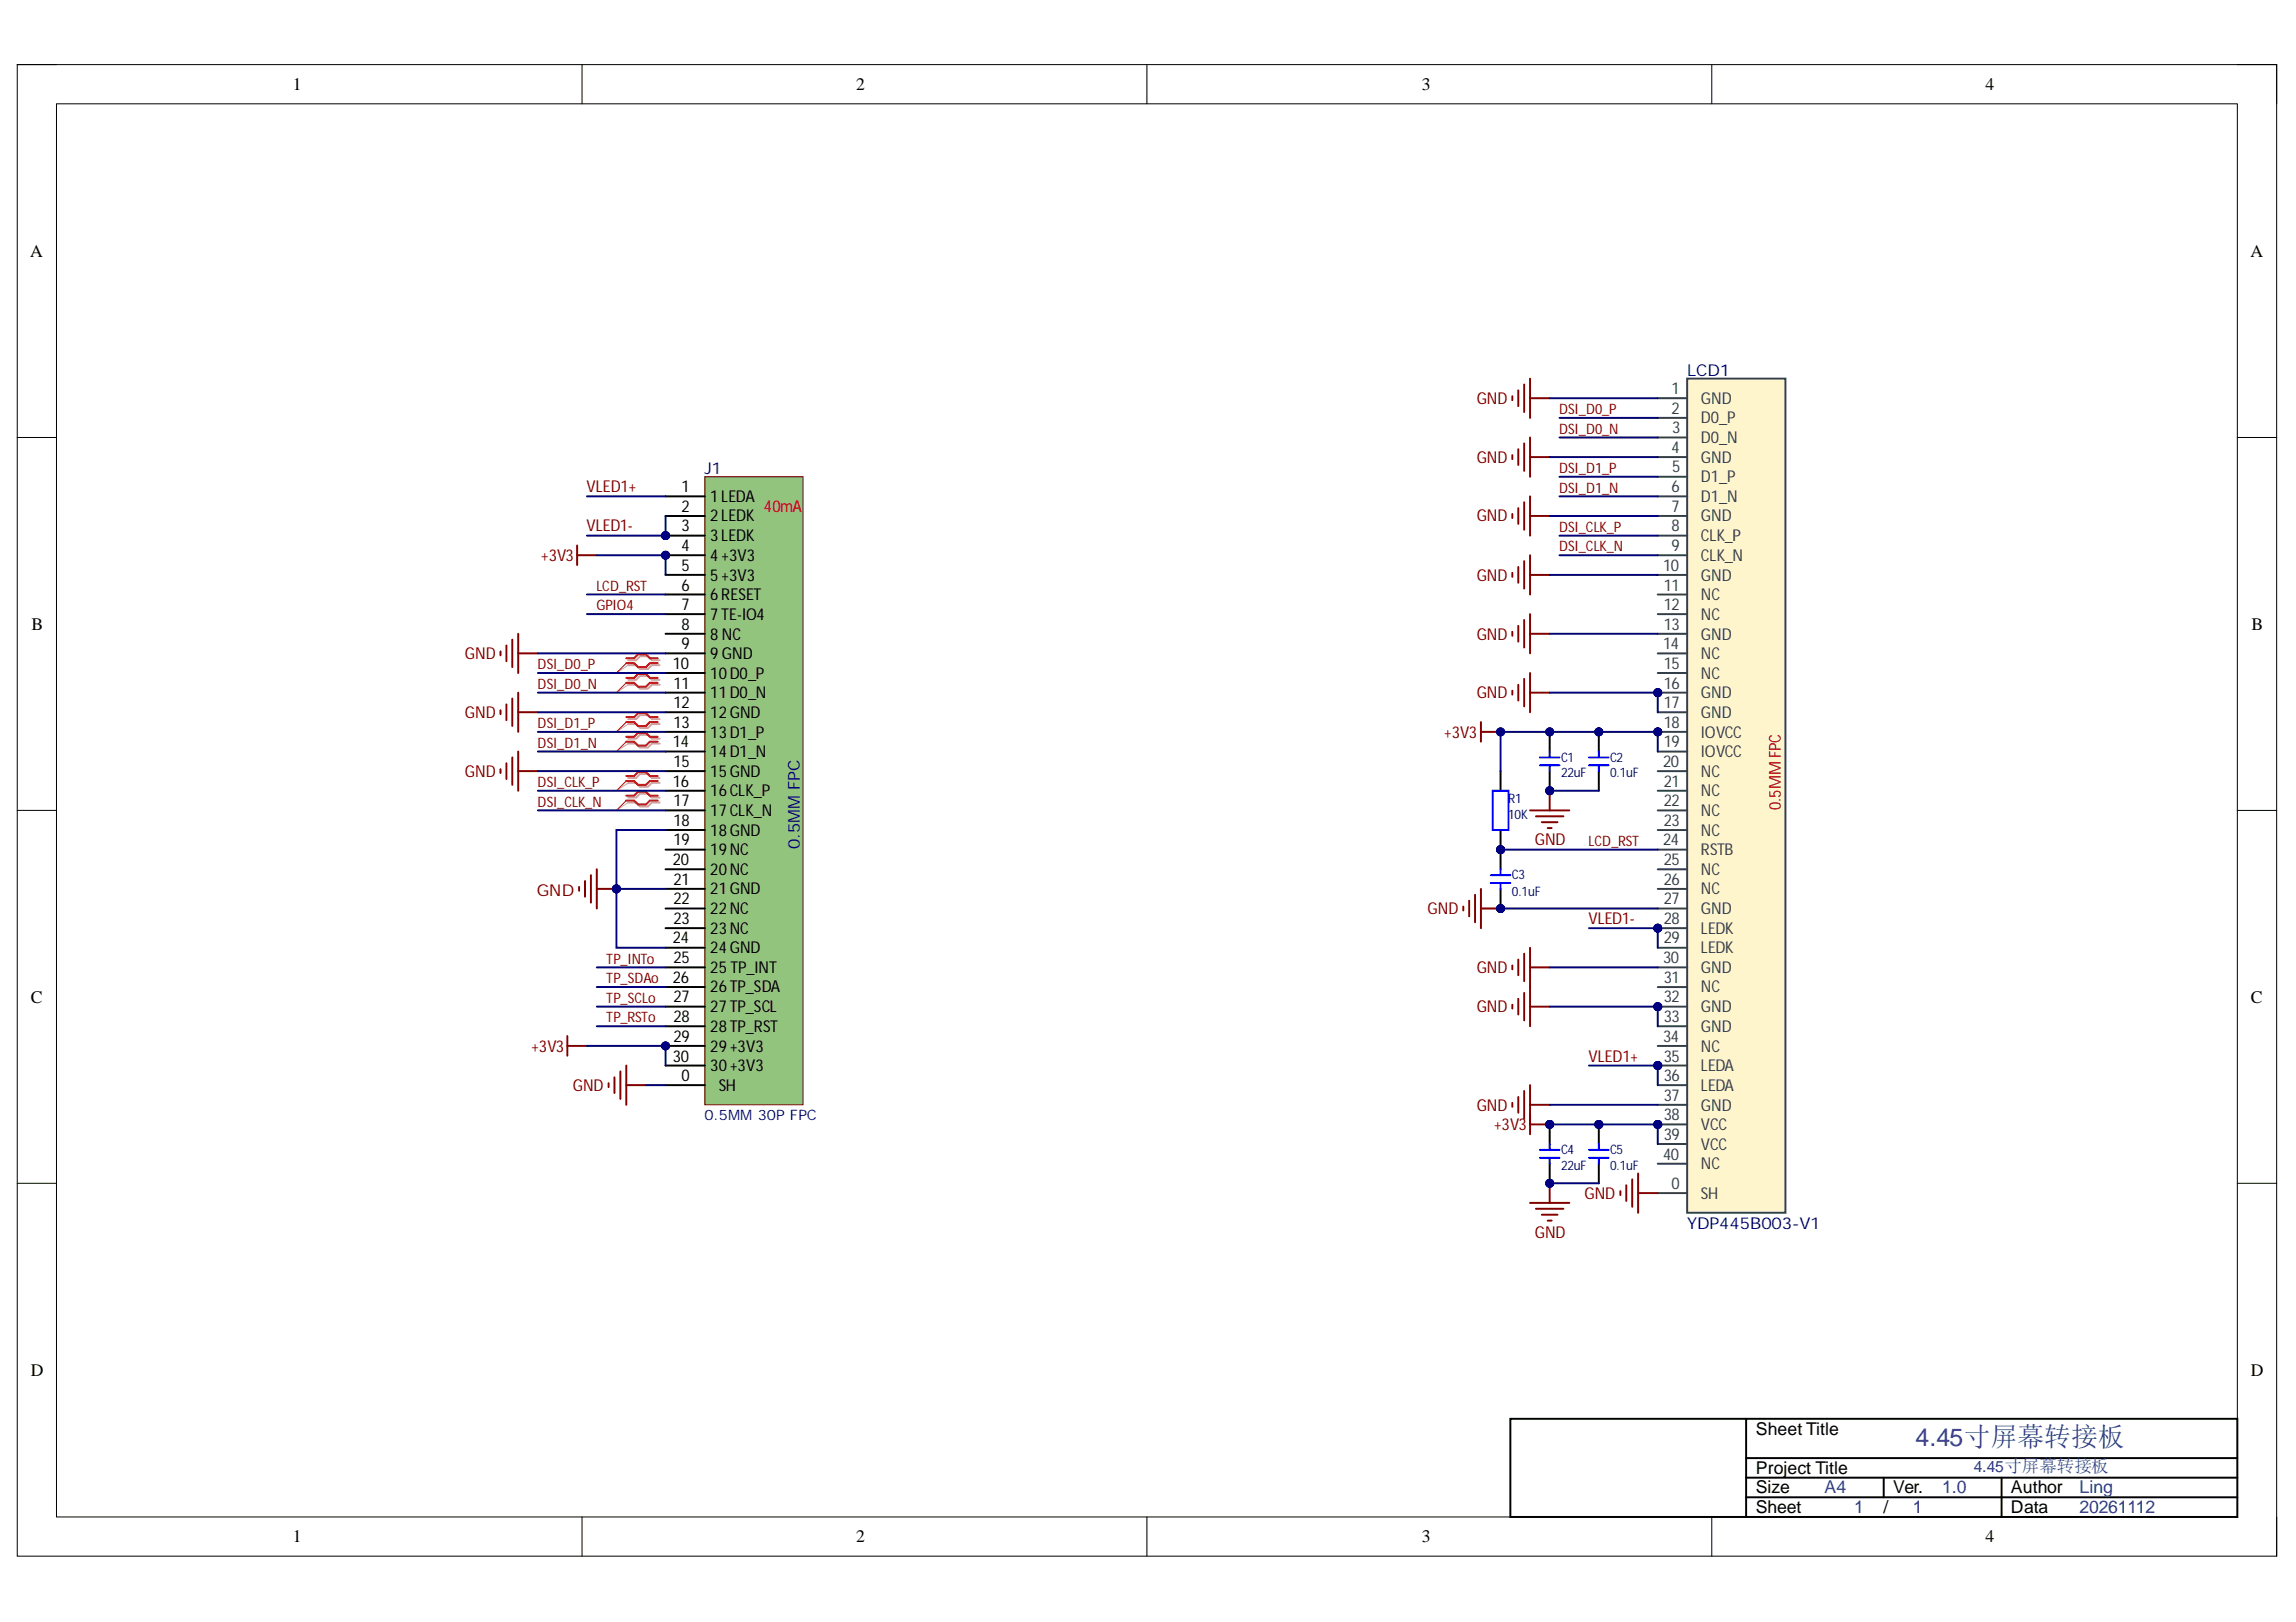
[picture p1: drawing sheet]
<svg xmlns="http://www.w3.org/2000/svg" width="297mm" height="210mm" viewBox="0 0 297 210" stroke-linecap="round" stroke-linejoin="round" font-family="sans-serif">
<defs><g id="words">
<text font-size="3.2" fill="#0b5394" x="247.8" y="187.2">4.45寸屏幕转接板</text>
<g font-size="2.3">
<text x="37.9" y="11.7">1</text>
<text x="110.7" y="11.7">2</text>
<text x="183.9" y="11.7">3</text>
<text x="256.9" y="11.7">4</text>
<text x="3.9" y="33.3">A</text>
<text x="291.1" y="33.3">A</text>
<text x="4.1" y="81.5">B</text>
<text x="291.3" y="81.5">B</text>
<text x="4" y="129.8">C</text>
<text x="291.2" y="129.8">C</text>
<text x="4" y="178">D</text>
<text x="291.2" y="178">D</text>
<text x="227.2" y="185.7">Sheet Title</text>
<text x="227.2" y="190.7">Project Title</text>
<text x="227.2" y="193.3">Size</text>
<text x="227.2" y="195.8">Sheet</text>
<text x="243.7" y="195.8">/</text>
<text x="244.9" y="193.3">Ver.</text>
<text x="260.2" y="193.3">Author</text>
<text x="260.2" y="195.8">Data</text>
<text x="37.9" y="199.6">1</text>
<text x="110.7" y="199.6">2</text>
<text x="183.9" y="199.6">3</text>
<text x="256.9" y="199.6">4</text>
</g>
<g font-size="2.3" fill="#0b5394">
<text x="236.1" y="193.3">A4</text>
<text x="239.9" y="195.8">1</text>
<text x="247.5" y="195.8">1</text>
<text x="251.3" y="193.3">1.0</text>
<text x="269" y="195.8">20261112</text>
<text x="269" y="193.3">Ling</text>
</g>
<g font-size="2.1" fill="#800000">
<text x="191" y="52.3">GND</text>
<text x="191" y="59.9">GND</text>
<text x="75.9" y="63.7">VLED1+</text>
<text x="75.9" y="68.7">VLED1-</text>
<text x="191" y="67.5">GND</text>
<text x="70" y="72.5">+3V3</text>
<text x="191" y="75.2">GND</text>
<text x="191" y="82.8">GND</text>
<text x="60.2" y="85.3">GND</text>
<text x="60.2" y="92.9">GND</text>
<text x="186.8" y="95.5">+3V3</text>
<text x="191" y="90.4">GND</text>
<text x="60.2" y="100.5">GND</text>
<text x="198.6" y="109.4">GND</text>
<text x="69.5" y="115.9">GND</text>
<text x="184.7" y="118.3">GND</text>
<text x="205.5" y="119.5">VLED1-</text>
<text x="191" y="125.9">GND</text>
<text x="191" y="131">GND</text>
<text x="68.7" y="136.1">+3V3</text>
<text x="205.5" y="137.4">VLED1+</text>
<text x="74.1" y="141.2">GND</text>
<text x="191" y="143.7">GND</text>
<text x="193.2" y="146.3">+3V3</text>
<text x="205" y="155.1">GND</text>
<text x="198.6" y="160.2">GND</text>
</g>
<g font-size="2.1" fill="#333f48">
<text x="216.3" y="51">1</text>
<text x="216.3" y="53.5">2</text>
<text x="220.1" y="52.3">GND</text>
<text x="216.3" y="58.6">4</text>
<text x="216.3" y="56.1">3</text>
<text x="220.1" y="54.8">D0_P</text>
<text x="220.1" y="57.3">D0_N</text>
<text x="220.1" y="59.9">GND</text>
<text x="216.3" y="63.7">6</text>
<text x="216.3" y="61.1">5</text>
<text x="220.1" y="62.4">D1_P</text>
<text x="220.1" y="64.9">D1_N</text>
<text x="216.3" y="66.2">7</text>
<text x="216.3" y="68.7">8</text>
<text x="216.3" y="71.3">9</text>
<text x="220.1" y="67.5">GND</text>
<text x="220.1" y="70">CLK_P</text>
<text x="215.2" y="73.9">10</text>
<text x="215.2" y="76.4">11</text>
<text x="220.1" y="72.5">CLK_N</text>
<text x="220.1" y="75.2">GND</text>
<text x="220.1" y="77.7">NC</text>
<text x="215.2" y="79">12</text>
<text x="215.2" y="81.5">13</text>
<text x="220.1" y="80.2">NC</text>
<text x="220.1" y="82.8">GND</text>
<text x="215.2" y="84">14</text>
<text x="215.2" y="86.6">15</text>
<text x="215.2" y="89.1">16</text>
<text x="220.1" y="85.3">NC</text>
<text x="220.1" y="87.8">NC</text>
<text x="215.2" y="91.6">17</text>
<text x="215.2" y="94.2">18</text>
<text x="220.1" y="90.4">GND</text>
<text x="220.1" y="92.9">GND</text>
<text x="220.1" y="95.5">IOVCC</text>
<text x="215.2" y="99.3">20</text>
<text x="215.2" y="96.7">19</text>
<text x="215.2" y="101.8">21</text>
<text x="220.1" y="98">IOVCC</text>
<text x="220.1" y="100.5">NC</text>
<text x="215.2" y="104.3">22</text>
<text x="215.2" y="106.9">23</text>
<text x="220.1" y="103.1">NC</text>
<text x="220.1" y="105.6">NC</text>
<text x="215.2" y="109.4">24</text>
<text x="215.2" y="111.9">25</text>
<text x="220.1" y="108.1">NC</text>
<text x="220.1" y="110.7">RSTB</text>
<text x="220.1" y="113.2">NC</text>
<text x="215.2" y="114.5">26</text>
<text x="215.2" y="117">27</text>
<text x="215.2" y="119.5">28</text>
<text x="220.1" y="115.7">NC</text>
<text x="220.1" y="118.3">GND</text>
<text x="215.2" y="124.6">30</text>
<text x="215.2" y="122.1">29</text>
<text x="220.1" y="120.8">LEDK</text>
<text x="220.1" y="123.4">LEDK</text>
<text x="220.1" y="125.9">GND</text>
<text x="215.2" y="127.2">31</text>
<text x="215.2" y="129.7">32</text>
<text x="220.1" y="128.4">NC</text>
<text x="220.1" y="131">GND</text>
<text x="215.2" y="134.8">34</text>
<text x="215.2" y="132.2">33</text>
<text x="215.2" y="137.4">35</text>
<text x="220.1" y="133.6">GND</text>
<text x="220.1" y="136.1">NC</text>
<text x="215.2" y="139.9">36</text>
<text x="215.2" y="142.5">37</text>
<text x="220.1" y="138.7">LEDA</text>
<text x="220.1" y="141.2">LEDA</text>
<text x="220.1" y="143.7">GND</text>
<text x="215.2" y="145">38</text>
<text x="215.2" y="147.5">39</text>
<text x="220.1" y="146.3">VCC</text>
<text x="220.1" y="148.8">VCC</text>
<text x="215.2" y="150.1">40</text>
<text x="216.3" y="153.9">0</text>
<text x="220.1" y="155.1">SH</text>
<text x="220.1" y="151.3">NC</text>
</g>
<g font-size="2.1" fill="#000080">
<text x="218.3" y="48.6">LCD1</text>
<text x="91.1" y="61.3">J1</text>
<text x="103.5" y="109.9" transform="rotate(-90 103.5 109.9)">0.5MM FPC</text>
<text x="218.3" y="159">YDP445B003-V1</text>
</g>
<g font-size="2.1">
<text x="88.2" y="63.7">1</text>
<text x="91.9" y="64.9">1 LEDA</text>
<text x="88.2" y="66.2">2</text>
<text x="88.2" y="68.7">3</text>
<text x="88.2" y="71.3">4</text>
<text x="91.9" y="67.5">2LEDK</text>
<text x="91.9" y="70">3LEDK</text>
<text x="88.2" y="73.9">5</text>
<text x="88.2" y="76.4">6</text>
<text x="91.9" y="72.5">4+3V3</text>
<text x="91.9" y="75.2">5+3V3</text>
<text x="91.9" y="77.7">6RESET</text>
<text x="88.2" y="79">7</text>
<text x="88.2" y="81.5">8</text>
<text x="91.9" y="80.2">7TE-IO4</text>
<text x="91.9" y="82.8">8NC</text>
<text x="87.1" y="86.6">10</text>
<text x="87.1" y="89.1">11</text>
<text x="88.2" y="84">9</text>
<text x="91.9" y="85.3">9GND</text>
<text x="91.9" y="87.8">10D0_P</text>
<text x="87.1" y="91.6">12</text>
<text x="87.1" y="94.2">13</text>
<text x="91.9" y="90.4">11 D0_N</text>
<text x="91.9" y="92.9">12GND</text>
<text x="91.9" y="95.5">13D1_P</text>
<text x="87.1" y="96.7">14</text>
<text x="87.1" y="101.8">16</text>
<text x="87.1" y="99.3">15</text>
<text x="91.9" y="98">14D1_N</text>
<text x="91.9" y="100.5">15GND</text>
<text x="87.1" y="104.3">17</text>
<text x="87.1" y="106.9">18</text>
<text x="91.9" y="103.1">16CLK_P</text>
<text x="91.9" y="105.6">17CLK_N</text>
<text x="87.1" y="111.9">20</text>
<text x="87.1" y="109.4">19</text>
<text x="91.9" y="108.1">18GND</text>
<text x="91.9" y="110.7">19NC</text>
<text x="91.9" y="113.2">20NC</text>
<text x="87.1" y="114.5">21</text>
<text x="87.1" y="117">22</text>
<text x="87.1" y="119.5">23</text>
<text x="91.9" y="115.7">21 GND</text>
<text x="91.9" y="118.3">22NC</text>
<text x="87.1" y="122.1">24</text>
<text x="87.1" y="124.6">25</text>
<text x="91.9" y="120.8">23NC</text>
<text x="91.9" y="123.4">24GND</text>
<text x="91.9" y="125.9">25TP_INT</text>
<text x="87.1" y="127.2">26</text>
<text x="87.1" y="129.7">27</text>
<text x="91.9" y="128.4">26TP_SDA</text>
<text x="91.9" y="131">27TP_SCL</text>
<text x="87.1" y="137.4">30</text>
<text x="87.1" y="132.2">28</text>
<text x="87.1" y="134.8">29</text>
<text x="91.9" y="133.6">28TP_RST</text>
<text x="91.9" y="136.1">29+3V3</text>
<text x="88.2" y="139.9">0</text>
<text x="91.9" y="138.7">30+3V3</text>
<text x="93" y="141.2">SH</text>
</g>
<g font-size="2.1" fill="#f00">
<text x="98.8" y="66.2">40mA</text>
<text x="230.4" y="104.8" transform="rotate(-90 230.4 104.8)">0.5MMFPC</text>
</g>
<text font-size="2" fill="#0b5394" x="255.3" y="190.5">4.45寸屏幕转接板</text>
<g font-size="1.9" fill="#800000">
<text x="201.7" y="53.6">DSI_D0_P</text>
<text x="201.7" y="56.1">DSI_D0_N</text>
<text x="201.7" y="63.7">DSI_D1_N</text>
<text x="201.7" y="61.2">DSI_D1_P</text>
<text x="201.7" y="68.8">DSI_CLK_P</text>
<text x="201.7" y="71.4">DSI_CLK_N</text>
<text x="77.2" y="76.4">LCD_RST</text>
<text x="77.2" y="79">GPIO4</text>
<text x="69.5" y="86.6">DSI_D0_P</text>
<text x="69.5" y="89.1">DSI_D0_N</text>
<text x="69.5" y="94.3">DSI_D1_P</text>
<text x="69.5" y="96.8">DSI_D1_N</text>
<text x="69.5" y="101.9">DSI_CLK_P</text>
<text x="69.5" y="104.4">DSI_CLK_N</text>
<text x="205.5" y="109.5">LCD_RST</text>
<text x="78.4" y="124.7">TP_INTo</text>
<text x="78.4" y="127.2">TP_SDAo</text>
<text x="78.4" y="129.8">TP_SCLo</text>
<text x="78.4" y="132.3">TP_RSTo</text>
</g>
<text font-size="1.9" fill="#000080" x="91.1" y="144.9">0.5MM 30P FPC</text>
<g font-size="1.7" fill="#000080">
<text x="202" y="98.6">C1</text>
<text x="202" y="100.6">22uF</text>
<text x="208.3" y="98.6">C2</text>
<text x="208.3" y="100.6">0.1uF</text>
<text x="195.1" y="103.9">R1</text>
<text x="195.1" y="105.9">10K</text>
<text x="195.6" y="113.8">C3</text>
<text x="195.6" y="115.9">0.1uF</text>
<text x="202" y="149.4">C4</text>
<text x="208.3" y="149.4">C5</text>
<text x="202" y="151.4">22uF</text>
<text x="208.3" y="151.4">0.1uF</text>
</g>
</g></defs>
<path d="M2.2 8.4h292.3v193h-292.3z" fill="none" stroke="#000" stroke-width=".13"/>
<path d="M7.3 13.4h282.1v182.9h-282.1z" fill-rule="evenodd" fill="#fff"/>
<g fill="none" stroke="#000" stroke-width=".13">
<path d="M2.2 8.4h5.1M7.3 13.4h282.1v182.9h-282.1zM75.3 8.4v5M148.4 8.4v5M221.5 8.4v5M289.4 8.4h5.1v5M2.2 56.6h5.1M289.4 56.6h5.1M2.2 104.9h5.1M289.4 104.9h5.1M2.2 153.1h5.1M289.4 153.1h5.1"/>
<path d="M75.3 196.3v5.1M148.4 196.3v5.1M221.5 196.3v5.1M294.5 196.3v5.1"/>
</g>
<path d="M195.4 183.6h94v12.7h-94z" fill-rule="evenodd" fill="#fff"/>
<path d="M195.4 183.6h94v12.7h-94zM225.9 188.7h63.5M225.9 191.2h63.5M225.9 193.8h63.5M225.9 183.6v12.7M243.7 191.2v2.6M258.9 191.2v5.1" fill="none" stroke="#000" stroke-width=".25"/>
<g fill="none" stroke="#800000" stroke-width=".25">
<path d="M64.8 84.3v.5M64.8 91.9v.5M65.5 83.5v2.1M65.5 91.2v2M66.3 82.8v3.5M66.3 90.4v3.6M67 82v5.1M67 89.6v5.1M67 92.2h2.6M67 84.6h2.6M74.9 114.8v.5M75.7 114v2"/>
<path d="M76.4 113.3v3.5M77.2 112.5v5.1M77.2 115h2.5"/>
</g>
<path d="M81.3 85.4h1l.5-.5h1l.5 .5h1M81.3 86.1h1l.5 .5h1l.5-.5h1M81.3 88h1l.5-.5h1l.5 .5h1M81.3 88.6h1l.5 .5h1l.5-.5h1M81.3 93.1h1l.5-.5h1l.5 .5h1M81.3 93.7h1l.5 .5h1l.5-.5h1M81.3 95.6h1l.5-.5h1l.5 .5h1M81.3 96.2h1l.5 .5h1l.5-.5h1M81.3 100.7h1l.5-.5h1l.5 .5h1M81.3 101.3h1l.5 .5h1l.5-.5h1M81.3 103.2h1l.5-.5h1l.5 .5h1M81.3 103.9h1l.5 .5h1l.5-.5h1" fill="none" stroke="#d0a3a3" stroke-width=".25"/>
<path d="M81.3 86.1l-1.6 1M81.3 88.6l-1.6 1M81.3 93.7l-1.6 1M81.3 96.2l-1.6 1.1M81.3 101.3l-1.6 1M81.3 103.9l-1.6 1" fill="none" stroke="#d0a3a3" stroke-width=".13"/>
<path d="M81 85.2h1l.5-.5h1.1l.5 .5h1M81 85.8h1l.5 .5h1.1l.5-.5h1M81 87.7h1l.5-.5h1.1l.5 .5h1M81 88.4h1l.5 .5h1.1l.5-.5h1M81 92.8h1l.5-.5h1.1l.5 .5h1M81 93.4h1l.5 .6h1.1l.5-.6h1M81 95.3h1l.5-.5h1.1l.5 .5h1M81 96h1l.5 .5h1.1l.5-.5h1M81 100.4h1l.5-.5h1.1l.5 .5h1M81 101.1h1l.5 .5h1.1l.5-.5h1M81 103h1l.5-.5h1.1l.5 .5h1M81 103.6h1l.5 .5h1.1l.5-.5h1" fill="none" stroke="#f00" stroke-width=".25"/>
<path d="M81 85.8l-1.3 1.3M81 88.4l-1.3 1.2M81 93.4l-1.3 1.3M81 96l-1.3 1.3M81 101.1l-1.3 1.2M81 103.6l-1.3 1.3" fill="none" stroke="#f00" stroke-width=".13"/>
<circle cx="79.7" cy="115" r=".51" fill="#000080"/>
<circle cx="79.7" cy="115" r=".51" fill="none" stroke="#000080" stroke-width=".13"/>
<g fill="none" stroke="#800000" stroke-width=".25">
<path d="M74.7 70.6v2.5M74.7 71.9h2.5M64.8 99.5v.5M65.5 98.8v2M66.3 98v3.6M67 97.3v5M67 99.8h2.6M73.4 134.1v2.5M73.4 135.4h2.5M79.5 139.4v2M80.3 138.7v3.5M81 137.9v5.1"/>
<path d="M78.7 140.2v.5M81 140.4h2.6"/>
</g>
<circle cx="86.1" cy="69.3" r=".51" fill="#000080"/>
<circle cx="86.1" cy="69.3" r=".51" fill="none" stroke="#000080" stroke-width=".13"/>
<circle cx="86.1" cy="71.9" r=".51" fill="#000080"/>
<circle cx="86.1" cy="71.9" r=".51" fill="none" stroke="#000080" stroke-width=".13"/>
<circle cx="86.1" cy="135.4" r=".51" fill="#000080"/>
<circle cx="86.1" cy="135.4" r=".51" fill="none" stroke="#000080" stroke-width=".13"/>
<path d="M91.2 61.7h12.7v81.3h-12.7z" fill-rule="evenodd" fill="#93c47d"/>
<path d="M91.2 61.7h12.7v81.3h-12.7z" fill="none" stroke="#800000" stroke-width=".13"/>
<path d="M86.1 64.2h5.1M86.1 66.8h5.1M86.1 69.3h5.1" fill="none" stroke="#000" stroke-width=".25"/>
<circle cx="86.1" cy="69.3" r=".51" fill="#000080"/>
<circle cx="86.1" cy="69.3" r=".51" fill="none" stroke="#000080" stroke-width=".13"/>
<path d="M86.1 71.9h5.1" fill="none" stroke="#000" stroke-width=".25"/>
<circle cx="86.1" cy="71.9" r=".51" fill="#000080"/>
<circle cx="86.1" cy="71.9" r=".51" fill="none" stroke="#000080" stroke-width=".13"/>
<g fill="none" stroke="#000" stroke-width=".25">
<path d="M86.1 74.4h5.1M86.1 76.9h5.1M86.1 79.5h5.1M86.1 82h5.1M86.1 84.6h5.1M86.1 87.1h5.1M86.1 89.6h5.1M86.1 92.2h5.1M86.1 94.7h5.1M86.1 97.3h5.1M86.1 99.8h5.1M86.1 102.3h5.1"/>
<path d="M86.1 104.9h5.1M86.1 107.4h5.1M86.1 110h5.1M86.1 112.5h5.1M86.1 115h5.1M86.1 117.6h5.1M86.1 120.1h5.1M86.1 122.6h5.1M86.1 125.2h5.1M86.1 127.7h5.1M86.1 130.3h5.1M86.1 132.8h5.1"/>
<path d="M86.1 135.4h5.1"/>
</g>
<circle cx="86.1" cy="135.4" r=".51" fill="#000080"/>
<circle cx="86.1" cy="135.4" r=".51" fill="none" stroke="#000080" stroke-width=".13"/>
<path d="M86.1 137.9h5.1M86.1 140.4h5.1" fill="none" stroke="#000" stroke-width=".25"/>
<circle cx="214.5" cy="89.6" r=".51" fill="#000080"/>
<circle cx="214.5" cy="89.6" r=".51" fill="none" stroke="#000080" stroke-width=".13"/>
<circle cx="214.5" cy="94.7" r=".51" fill="#000080"/>
<circle cx="214.5" cy="94.7" r=".51" fill="none" stroke="#000080" stroke-width=".13"/>
<circle cx="214.5" cy="120.1" r=".51" fill="#000080"/>
<circle cx="214.5" cy="120.1" r=".51" fill="none" stroke="#000080" stroke-width=".13"/>
<circle cx="214.5" cy="130.3" r=".51" fill="#000080"/>
<circle cx="214.5" cy="130.3" r=".51" fill="none" stroke="#000080" stroke-width=".13"/>
<circle cx="214.5" cy="137.9" r=".51" fill="#000080"/>
<circle cx="214.5" cy="137.9" r=".51" fill="none" stroke="#000080" stroke-width=".13"/>
<circle cx="214.5" cy="145.5" r=".51" fill="#000080"/>
<circle cx="214.5" cy="145.5" r=".51" fill="none" stroke="#000080" stroke-width=".13"/>
<path d="M218.3 49h12.7v107.9h-12.7z" fill-rule="evenodd" fill="#fff5cc"/>
<g fill="none" stroke="#333f48" stroke-width=".25">
<path d="M214.5 51.5h3.8M214.5 54.1h3.8M214.5 56.6h3.8M214.5 59.2h3.8M218.3 49h12.7v107.9h-12.7zM214.5 61.7h3.8M214.5 64.2h3.8M214.5 66.8h3.8M214.5 69.3h3.8M214.5 71.9h3.8M214.5 74.4h3.8M214.5 76.9h3.8"/>
<path d="M214.5 79.5h3.8M214.5 82h3.8M214.5 84.6h3.8M214.5 87.1h3.8M214.5 89.6h3.8"/>
</g>
<circle cx="214.5" cy="89.6" r=".51" fill="#000080"/>
<circle cx="214.5" cy="89.6" r=".51" fill="none" stroke="#000080" stroke-width=".13"/>
<path d="M214.5 92.2h3.8M214.5 94.7h3.8" fill="none" stroke="#333f48" stroke-width=".25"/>
<circle cx="214.5" cy="94.7" r=".51" fill="#000080"/>
<circle cx="214.5" cy="94.7" r=".51" fill="none" stroke="#000080" stroke-width=".13"/>
<path d="M214.5 97.3h3.8M214.5 99.8h3.8M214.5 102.3h3.8M214.5 104.9h3.8M214.5 107.4h3.8M214.5 110h3.8M214.5 112.5h3.8M214.5 115h3.8M214.5 117.6h3.8M214.5 120.1h3.8" fill="none" stroke="#333f48" stroke-width=".25"/>
<circle cx="214.5" cy="120.1" r=".51" fill="#000080"/>
<circle cx="214.5" cy="120.1" r=".51" fill="none" stroke="#000080" stroke-width=".13"/>
<path d="M214.5 122.7h3.8M214.5 125.2h3.8M214.5 127.7h3.8M214.5 130.3h3.8" fill="none" stroke="#333f48" stroke-width=".25"/>
<circle cx="214.5" cy="130.3" r=".51" fill="#000080"/>
<circle cx="214.5" cy="130.3" r=".51" fill="none" stroke="#000080" stroke-width=".13"/>
<path d="M214.5 132.8h3.8M214.5 135.4h3.8M214.5 137.9h3.8" fill="none" stroke="#333f48" stroke-width=".25"/>
<circle cx="214.5" cy="137.9" r=".51" fill="#000080"/>
<circle cx="214.5" cy="137.9" r=".51" fill="none" stroke="#000080" stroke-width=".13"/>
<path d="M214.5 140.4h3.8M214.5 143h3.8M214.5 154.4h3.8M214.5 145.5h3.8" fill="none" stroke="#333f48" stroke-width=".25"/>
<circle cx="214.5" cy="145.5" r=".51" fill="#000080"/>
<circle cx="214.5" cy="145.5" r=".51" fill="none" stroke="#000080" stroke-width=".13"/>
<path d="M214.5 148h3.8M214.5 150.6h3.8" fill="none" stroke="#333f48" stroke-width=".25"/>
<g fill="none" stroke="#800000" stroke-width=".25">
<path d="M195.7 51.3v.5M195.7 58.9v.5M196.4 50.5v2.1M196.4 58.1v2.1M197.2 49.8v3.5M197.2 57.4v3.5M197.9 49v5.1M197.9 56.6v5.1M197.9 51.5h2.6M197.9 59.2h2.6M195.7 66.5v.5M195.7 74.1v.6"/>
<path d="M196.4 65.8v2M196.4 73.4v2M197.2 65v3.6M197.2 72.6v3.6M197.9 64.2v5.1M197.9 71.9v5M197.9 79.5v5.1M197.9 66.8h2.6M197.9 74.4h2.6M195.7 81.8v.5M195.7 89.4v.5M196.4 81v2"/>
<path d="M196.4 88.6v2.1M197.2 80.2v3.6M197.2 87.9v3.5M197.9 87.1v5.1M197.9 82h2.6M197.9 89.6h2.6M195.7 124.9v.5M195.7 130v.5M196.4 124.2v2M196.4 129.3v2M197.2 123.4v3.6M197.2 128.5v3.5"/>
<path d="M197.9 122.7v10.1M197.9 125.2h2.6M197.9 130.3h2.6M195.7 142.7v.5M196.4 142v2M197.2 141.2v3.6M197.9 140.4v5.1M197.9 143h2.6M209.6 154.1v.6M210.4 153.4v2M211.2 152.6v3.6M211.9 151.9v5"/>
<path d="M211.9 154.4h2.6"/>
</g>
<circle cx="200.5" cy="102.3" r=".51" fill="#000080"/>
<circle cx="200.5" cy="102.3" r=".51" fill="none" stroke="#000080" stroke-width=".13"/>
<circle cx="200.5" cy="94.7" r=".51" fill="#000080"/>
<circle cx="200.5" cy="94.7" r=".51" fill="none" stroke="#000080" stroke-width=".13"/>
<path d="M200.5 99.8v2.5" fill="none" stroke="#000" stroke-width=".25"/>
<circle cx="200.5" cy="102.3" r=".51" fill="#000080"/>
<circle cx="200.5" cy="102.3" r=".51" fill="none" stroke="#000080" stroke-width=".13"/>
<path d="M200.5 94.7v2.6" fill="none" stroke="#000" stroke-width=".25"/>
<circle cx="200.5" cy="94.7" r=".51" fill="#000080"/>
<circle cx="200.5" cy="94.7" r=".51" fill="none" stroke="#000080" stroke-width=".13"/>
<path d="M199.2 98h2.6M199.2 99h2.6M200.5 97.3v.7M200.5 99v.8" fill="none" stroke="#00f" stroke-width=".25"/>
<circle cx="206.8" cy="94.7" r=".51" fill="#000080"/>
<circle cx="206.8" cy="94.7" r=".51" fill="none" stroke="#000080" stroke-width=".13"/>
<path d="M206.8 94.7v2.6M206.8 99.8v2.5" fill="none" stroke="#000" stroke-width=".25"/>
<circle cx="206.8" cy="94.7" r=".51" fill="#000080"/>
<circle cx="206.8" cy="94.7" r=".51" fill="none" stroke="#000080" stroke-width=".13"/>
<path d="M205.6 98h2.5M205.6 99h2.5M206.8 97.3v.7M206.8 99v.8" fill="none" stroke="#00f" stroke-width=".25"/>
<path d="M197.9 104.9h5.1M198.7 105.6h3.6M199.5 106.4h2M200.2 107.2h.5M200.5 102.3v2.6" fill="none" stroke="#800000" stroke-width=".25"/>
<circle cx="200.5" cy="102.3" r=".51" fill="#000080"/>
<circle cx="200.5" cy="102.3" r=".51" fill="none" stroke="#000080" stroke-width=".13"/>
<path d="M191.6 93.4v2.6M191.6 94.7h2.5" fill="none" stroke="#800000" stroke-width=".25"/>
<circle cx="194.1" cy="94.7" r=".51" fill="#000080"/>
<circle cx="194.1" cy="94.7" r=".51" fill="none" stroke="#000080" stroke-width=".13"/>
<circle cx="200.5" cy="153.1" r=".51" fill="#000080"/>
<circle cx="200.5" cy="153.1" r=".51" fill="none" stroke="#000080" stroke-width=".13"/>
<circle cx="200.5" cy="145.5" r=".51" fill="#000080"/>
<circle cx="200.5" cy="145.5" r=".51" fill="none" stroke="#000080" stroke-width=".13"/>
<path d="M200.5 150.6v2.5" fill="none" stroke="#000" stroke-width=".25"/>
<circle cx="200.5" cy="153.1" r=".51" fill="#000080"/>
<circle cx="200.5" cy="153.1" r=".51" fill="none" stroke="#000080" stroke-width=".13"/>
<path d="M200.5 145.5v2.5" fill="none" stroke="#000" stroke-width=".25"/>
<circle cx="200.5" cy="145.5" r=".51" fill="#000080"/>
<circle cx="200.5" cy="145.5" r=".51" fill="none" stroke="#000080" stroke-width=".13"/>
<path d="M199.2 148.8h2.6M199.2 149.8h2.6M200.5 148v.8M200.5 149.8v.8" fill="none" stroke="#00f" stroke-width=".25"/>
<circle cx="206.8" cy="145.5" r=".51" fill="#000080"/>
<circle cx="206.8" cy="145.5" r=".51" fill="none" stroke="#000080" stroke-width=".13"/>
<path d="M206.8 145.5v2.5M206.8 150.6v2.5" fill="none" stroke="#000" stroke-width=".25"/>
<circle cx="206.8" cy="145.5" r=".51" fill="#000080"/>
<circle cx="206.8" cy="145.5" r=".51" fill="none" stroke="#000080" stroke-width=".13"/>
<path d="M205.6 148.8h2.5M205.6 149.8h2.5M206.8 148v.8M206.8 149.8v.8" fill="none" stroke="#00f" stroke-width=".25"/>
<path d="M197.9 155.7h5.1M198.7 156.4h3.6M199.5 157.2h2M200.2 158h.5M200.5 153.1v2.6" fill="none" stroke="#800000" stroke-width=".25"/>
<circle cx="200.5" cy="153.1" r=".51" fill="#000080"/>
<circle cx="200.5" cy="153.1" r=".51" fill="none" stroke="#000080" stroke-width=".13"/>
<path d="M197.9 144.2v2.6M197.9 145.5h2.6" fill="none" stroke="#800000" stroke-width=".25"/>
<circle cx="200.5" cy="145.5" r=".51" fill="#000080"/>
<circle cx="200.5" cy="145.5" r=".51" fill="none" stroke="#000080" stroke-width=".13"/>
<circle cx="194.1" cy="110" r=".51" fill="#000080"/>
<circle cx="194.1" cy="110" r=".51" fill="none" stroke="#000080" stroke-width=".13"/>
<path d="M194.1 99.8v2.5M194.1 107.4v2.6" fill="none" stroke="#000" stroke-width=".25"/>
<circle cx="194.1" cy="110" r=".51" fill="#000080"/>
<circle cx="194.1" cy="110" r=".51" fill="none" stroke="#000080" stroke-width=".13"/>
<path d="M193.1 102.3h2v5.1h-2z" fill="none" stroke="#00f" stroke-width=".25"/>
<circle cx="194.1" cy="110" r=".51" fill="#000080"/>
<circle cx="194.1" cy="110" r=".51" fill="none" stroke="#000080" stroke-width=".13"/>
<circle cx="194.1" cy="117.6" r=".51" fill="#000080"/>
<circle cx="194.1" cy="117.6" r=".51" fill="none" stroke="#000080" stroke-width=".13"/>
<path d="M194.1 110v2.5" fill="none" stroke="#000" stroke-width=".25"/>
<circle cx="194.1" cy="110" r=".51" fill="#000080"/>
<circle cx="194.1" cy="110" r=".51" fill="none" stroke="#000080" stroke-width=".13"/>
<path d="M194.1 115v2.6" fill="none" stroke="#000" stroke-width=".25"/>
<circle cx="194.1" cy="117.6" r=".51" fill="#000080"/>
<circle cx="194.1" cy="117.6" r=".51" fill="none" stroke="#000080" stroke-width=".13"/>
<path d="M192.9 114.3h2.5M192.9 113.3h2.5M194.1 112.5v.8M194.1 114.3v.7" fill="none" stroke="#00f" stroke-width=".25"/>
<path d="M189.3 117.3v.5M190.1 116.6v2M190.8 115.8v3.6M191.6 115v5.1M191.6 117.6h2.5" fill="none" stroke="#800000" stroke-width=".25"/>
<circle cx="194.1" cy="117.6" r=".51" fill="#000080"/>
<circle cx="194.1" cy="117.6" r=".51" fill="none" stroke="#000080" stroke-width=".13"/>
<path d="M79.7 115h6.4" fill="none" stroke="#000080" stroke-width=".25"/>
<circle cx="79.7" cy="115" r=".51" fill="#000080"/>
<circle cx="79.7" cy="115" r=".51" fill="none" stroke="#000080" stroke-width=".13"/>
<path d="M69.6 99.8h16.5M69.6 97.3h16.5M69.6 94.7h16.5M69.6 92.2h16.5M69.6 89.6h16.5M69.6 87.1h16.5M69.6 84.6h16.5M69.6 104.9h16.5M69.6 102.3h16.5M86.1 107.4h-6.4v7.6M77.2 127.7h8.9M77.2 130.3h8.9" fill="none" stroke="#000080" stroke-width=".25"/>
<circle cx="79.7" cy="115" r=".51" fill="#000080"/>
<circle cx="79.7" cy="115" r=".51" fill="none" stroke="#000080" stroke-width=".13"/>
<path d="M79.7 115v7.6h6.4" fill="none" stroke="#000080" stroke-width=".25"/>
<circle cx="79.7" cy="115" r=".51" fill="#000080"/>
<circle cx="79.7" cy="115" r=".51" fill="none" stroke="#000080" stroke-width=".13"/>
<path d="M75.9 79.5h10.2M75.9 76.9h10.2M77.2 71.9h8.9v2.5M77.2 125.2h8.9M77.2 132.8h8.9" fill="none" stroke="#000080" stroke-width=".25"/>
<circle cx="86.1" cy="71.9" r=".51" fill="#000080"/>
<circle cx="86.1" cy="71.9" r=".51" fill="none" stroke="#000080" stroke-width=".13"/>
<path d="M75.9 135.4h10.2v2.5" fill="none" stroke="#000080" stroke-width=".25"/>
<circle cx="86.1" cy="135.4" r=".51" fill="#000080"/>
<circle cx="86.1" cy="135.4" r=".51" fill="none" stroke="#000080" stroke-width=".13"/>
<g fill="none" stroke="#000080" stroke-width=".25">
<path d="M200.5 51.5h14M200.5 59.2h14M201.8 54.1h12.7M201.8 56.6h12.7M200.5 66.8h14M200.5 74.4h14M201.8 61.7h12.7M201.8 64.2h12.7M201.8 69.3h12.7M201.8 71.9h12.7M200.5 82h14M200.5 89.6h14"/>
<path d="M83.6 140.4h2.5"/>
</g>
<circle cx="214.5" cy="89.6" r=".51" fill="#000080"/>
<circle cx="214.5" cy="89.6" r=".51" fill="none" stroke="#000080" stroke-width=".13"/>
<path d="M214.5 89.6v2.6" fill="none" stroke="#000080" stroke-width=".25"/>
<circle cx="214.5" cy="89.6" r=".51" fill="#000080"/>
<circle cx="214.5" cy="89.6" r=".51" fill="none" stroke="#000080" stroke-width=".13"/>
<path d="M214.5 94.7v2.6" fill="none" stroke="#000080" stroke-width=".25"/>
<circle cx="214.5" cy="94.7" r=".51" fill="#000080"/>
<circle cx="214.5" cy="94.7" r=".51" fill="none" stroke="#000080" stroke-width=".13"/>
<path d="M205.6 120.1h8.9" fill="none" stroke="#000080" stroke-width=".25"/>
<circle cx="214.5" cy="120.1" r=".51" fill="#000080"/>
<circle cx="214.5" cy="120.1" r=".51" fill="none" stroke="#000080" stroke-width=".13"/>
<path d="M214.5 120.1v2.6" fill="none" stroke="#000080" stroke-width=".25"/>
<circle cx="214.5" cy="120.1" r=".51" fill="#000080"/>
<circle cx="214.5" cy="120.1" r=".51" fill="none" stroke="#000080" stroke-width=".13"/>
<path d="M205.6 137.9h8.9" fill="none" stroke="#000080" stroke-width=".25"/>
<circle cx="214.5" cy="137.9" r=".51" fill="#000080"/>
<circle cx="214.5" cy="137.9" r=".51" fill="none" stroke="#000080" stroke-width=".13"/>
<path d="M214.5 137.9v2.5" fill="none" stroke="#000080" stroke-width=".25"/>
<circle cx="214.5" cy="137.9" r=".51" fill="#000080"/>
<circle cx="214.5" cy="137.9" r=".51" fill="none" stroke="#000080" stroke-width=".13"/>
<path d="M200.5 125.2h14M200.5 130.3h14" fill="none" stroke="#000080" stroke-width=".25"/>
<circle cx="214.5" cy="130.3" r=".51" fill="#000080"/>
<circle cx="214.5" cy="130.3" r=".51" fill="none" stroke="#000080" stroke-width=".13"/>
<path d="M214.5 130.3v2.5" fill="none" stroke="#000080" stroke-width=".25"/>
<circle cx="214.5" cy="130.3" r=".51" fill="#000080"/>
<circle cx="214.5" cy="130.3" r=".51" fill="none" stroke="#000080" stroke-width=".13"/>
<path d="M200.5 143h14M214.5 145.5v2.5" fill="none" stroke="#000080" stroke-width=".25"/>
<circle cx="214.5" cy="145.5" r=".51" fill="#000080"/>
<circle cx="214.5" cy="145.5" r=".51" fill="none" stroke="#000080" stroke-width=".13"/>
<path d="M194.1 94.7h12.7" fill="none" stroke="#000080" stroke-width=".25"/>
<circle cx="194.1" cy="94.7" r=".51" fill="#000080"/>
<circle cx="194.1" cy="94.7" r=".51" fill="none" stroke="#000080" stroke-width=".13"/>
<circle cx="200.5" cy="94.7" r=".51" fill="#000080"/>
<circle cx="200.5" cy="94.7" r=".51" fill="none" stroke="#000080" stroke-width=".13"/>
<circle cx="206.8" cy="94.7" r=".51" fill="#000080"/>
<circle cx="206.8" cy="94.7" r=".51" fill="none" stroke="#000080" stroke-width=".13"/>
<path d="M200.5 102.3h6.3" fill="none" stroke="#000080" stroke-width=".25"/>
<circle cx="200.5" cy="102.3" r=".51" fill="#000080"/>
<circle cx="200.5" cy="102.3" r=".51" fill="none" stroke="#000080" stroke-width=".13"/>
<path d="M206.8 94.7h7.7" fill="none" stroke="#000080" stroke-width=".25"/>
<circle cx="206.8" cy="94.7" r=".51" fill="#000080"/>
<circle cx="206.8" cy="94.7" r=".51" fill="none" stroke="#000080" stroke-width=".13"/>
<circle cx="214.5" cy="94.7" r=".51" fill="#000080"/>
<circle cx="214.5" cy="94.7" r=".51" fill="none" stroke="#000080" stroke-width=".13"/>
<path d="M200.5 145.5h6.3" fill="none" stroke="#000080" stroke-width=".25"/>
<circle cx="200.5" cy="145.5" r=".51" fill="#000080"/>
<circle cx="200.5" cy="145.5" r=".51" fill="none" stroke="#000080" stroke-width=".13"/>
<circle cx="206.8" cy="145.5" r=".51" fill="#000080"/>
<circle cx="206.8" cy="145.5" r=".51" fill="none" stroke="#000080" stroke-width=".13"/>
<path d="M200.5 153.1h6.3" fill="none" stroke="#000080" stroke-width=".25"/>
<circle cx="200.5" cy="153.1" r=".51" fill="#000080"/>
<circle cx="200.5" cy="153.1" r=".51" fill="none" stroke="#000080" stroke-width=".13"/>
<path d="M206.8 145.5h7.7" fill="none" stroke="#000080" stroke-width=".25"/>
<circle cx="206.8" cy="145.5" r=".51" fill="#000080"/>
<circle cx="206.8" cy="145.5" r=".51" fill="none" stroke="#000080" stroke-width=".13"/>
<circle cx="214.5" cy="145.5" r=".51" fill="#000080"/>
<circle cx="214.5" cy="145.5" r=".51" fill="none" stroke="#000080" stroke-width=".13"/>
<path d="M194.1 110h20.4" fill="none" stroke="#000080" stroke-width=".25"/>
<circle cx="194.1" cy="110" r=".51" fill="#000080"/>
<circle cx="194.1" cy="110" r=".51" fill="none" stroke="#000080" stroke-width=".13"/>
<path d="M194.1 94.7v5.1" fill="none" stroke="#000080" stroke-width=".25"/>
<circle cx="194.1" cy="94.7" r=".51" fill="#000080"/>
<circle cx="194.1" cy="94.7" r=".51" fill="none" stroke="#000080" stroke-width=".13"/>
<path d="M194.1 117.6h20.4" fill="none" stroke="#000080" stroke-width=".25"/>
<circle cx="194.1" cy="117.6" r=".51" fill="#000080"/>
<circle cx="194.1" cy="117.6" r=".51" fill="none" stroke="#000080" stroke-width=".13"/>
<path d="M75.9 64.2h10.2M75.9 69.3h10.2" fill="none" stroke="#000080" stroke-width=".25"/>
<circle cx="86.1" cy="69.3" r=".51" fill="#000080"/>
<circle cx="86.1" cy="69.3" r=".51" fill="none" stroke="#000080" stroke-width=".13"/>
<path d="M86.1 66.8v2.5" fill="none" stroke="#000080" stroke-width=".25"/>
<circle cx="86.1" cy="69.3" r=".51" fill="#000080"/>
<circle cx="86.1" cy="69.3" r=".51" fill="none" stroke="#000080" stroke-width=".13"/>
<use href="#words"/>
</svg>
